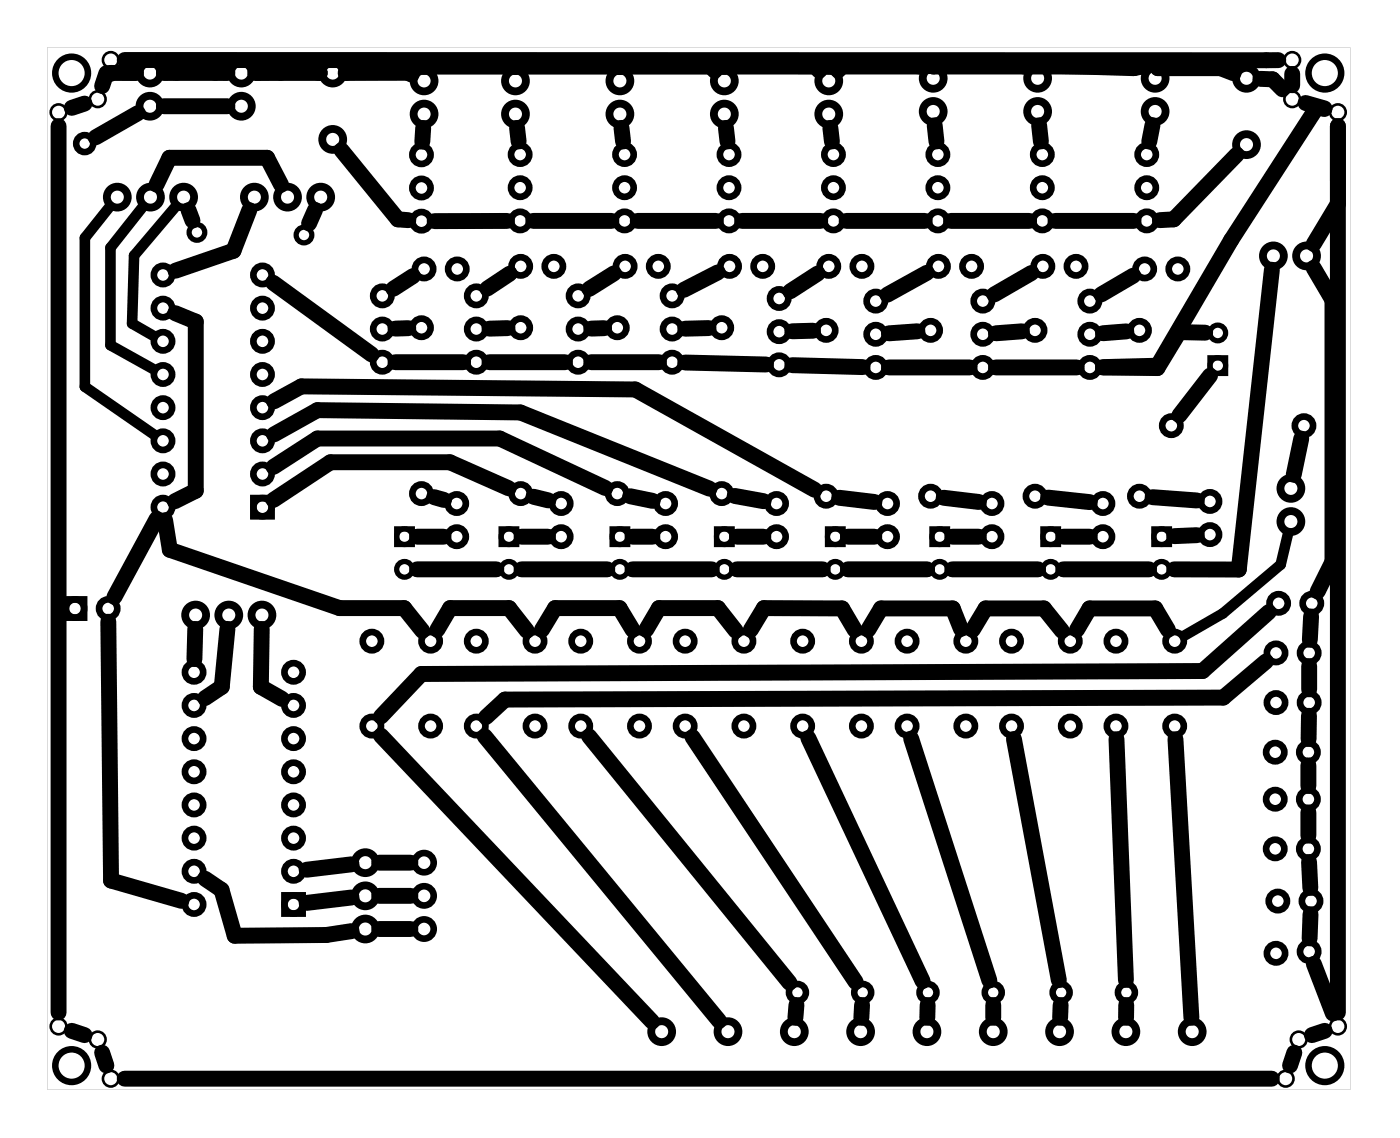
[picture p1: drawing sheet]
<svg xmlns="http://www.w3.org/2000/svg" width="107mm" height="87mm" viewBox="0 0 107 87" stroke-linecap="round" stroke-linejoin="round" font-family="sans-serif">
<path d="M3.6 3.6h99.8v79.8h-99.8zM3.6 3.6v79.8h99.8v-79.8z" fill="#000"/>
<g fill="none" stroke="#000" stroke-width=".5">
<circle cx="5.5" cy="5.6" r="1.25"/>
<circle cx="6.5" cy="11" r=".65"/>
<circle cx="101.5" cy="5.6" r="1.25"/>
<circle cx="61.1" cy="76" r=".65"/>
<circle cx="66.1" cy="76" r=".65"/>
<circle cx="71.1" cy="76" r=".65"/>
<circle cx="76.1" cy="76" r=".65"/>
<circle cx="81.3" cy="76" r=".65"/>
<circle cx="86.3" cy="76" r=".65"/>
<circle cx="5.5" cy="81.6" r="1.25"/>
<circle cx="101.5" cy="81.6" r="1.25"/>
</g>
<g fill="none" stroke="#000" stroke-width=".4">
<path d="M92.7 27.4h1.2v1.2h-1.2zM30.4 40.5h1.2v1.2h-1.2zM38.4 40.5h1.2v1.2h-1.2zM46.9 40.5h1.2v1.2h-1.2zM54.9 40.5h1.2v1.2h-1.2zM63.4 40.5h1.2v1.2h-1.2zM71.4 40.5h1.2v1.2h-1.2zM79.9 40.5h1.2v1.2h-1.2zM88.4 40.5h1.2v1.2h-1.2z"/>
<circle cx="15.1" cy="17.8" r=".6"/>
<circle cx="23.3" cy="18" r=".6"/>
<circle cx="93.3" cy="28" r=".6"/>
<circle cx="93.3" cy="25.5" r=".6"/>
<circle cx="31" cy="43.6" r=".6"/>
<circle cx="31" cy="41.1" r=".6"/>
<circle cx="39" cy="43.6" r=".6"/>
<circle cx="39" cy="41.1" r=".6"/>
<circle cx="47.5" cy="43.6" r=".6"/>
<circle cx="47.5" cy="41.1" r=".6"/>
<circle cx="55.5" cy="43.6" r=".6"/>
<circle cx="55.5" cy="41.1" r=".6"/>
<circle cx="64" cy="43.6" r=".6"/>
<circle cx="64" cy="41.1" r=".6"/>
<circle cx="72" cy="43.6" r=".6"/>
<circle cx="72" cy="41.1" r=".6"/>
<circle cx="80.5" cy="43.6" r=".6"/>
<circle cx="80.5" cy="41.1" r=".6"/>
<circle cx="89" cy="43.6" r=".6"/>
<circle cx="89" cy="41.1" r=".6"/>
</g>
<g fill="none" stroke="#000" stroke-width=".51">
<path d="M19.4 38.1h1.4v1.4h-1.4zM5 45.9h1.4v1.4h-1.4zM21.8 68.6h1.4v1.4h-1.4z"/>
<circle cx="32.3" cy="11.9" r=".7"/>
<circle cx="32.3" cy="16.9" r=".7"/>
<circle cx="32.3" cy="14.4" r=".7"/>
<circle cx="39.8" cy="11.8" r=".7"/>
<circle cx="39.8" cy="14.4" r=".7"/>
<circle cx="39.8" cy="16.9" r=".7"/>
<circle cx="47.8" cy="11.8" r=".7"/>
<circle cx="47.8" cy="14.4" r=".7"/>
<circle cx="47.8" cy="16.9" r=".7"/>
<circle cx="55.8" cy="11.8" r=".7"/>
<circle cx="55.8" cy="14.4" r=".7"/>
<circle cx="55.8" cy="16.9" r=".7"/>
<circle cx="63.8" cy="11.8" r=".7"/>
<circle cx="63.8" cy="14.4" r=".7"/>
<circle cx="63.8" cy="16.9" r=".7"/>
<circle cx="71.8" cy="11.8" r=".7"/>
<circle cx="71.8" cy="16.9" r=".7"/>
<circle cx="71.8" cy="14.4" r=".7"/>
<circle cx="79.8" cy="11.8" r=".7"/>
<circle cx="79.8" cy="16.9" r=".7"/>
<circle cx="79.8" cy="14.4" r=".7"/>
<circle cx="87.8" cy="11.8" r=".7"/>
<circle cx="87.8" cy="14.4" r=".7"/>
<circle cx="87.8" cy="16.9" r=".7"/>
<circle cx="12.5" cy="38.8" r=".7"/>
<circle cx="12.5" cy="28.7" r=".7"/>
<circle cx="12.5" cy="36.3" r=".7"/>
<circle cx="12.5" cy="21.1" r=".7"/>
<circle cx="12.5" cy="33.8" r=".7"/>
<circle cx="12.5" cy="26.1" r=".7"/>
<circle cx="12.5" cy="23.6" r=".7"/>
<circle cx="12.5" cy="31.2" r=".7"/>
<circle cx="20.1" cy="38.8" r=".7"/>
<circle cx="20.1" cy="36.3" r=".7"/>
<circle cx="20.1" cy="21.1" r=".7"/>
<circle cx="20.1" cy="33.8" r=".7"/>
<circle cx="20.1" cy="31.2" r=".7"/>
<circle cx="20.1" cy="23.6" r=".7"/>
<circle cx="20.1" cy="28.7" r=".7"/>
<circle cx="20.1" cy="26.1" r=".7"/>
<circle cx="29.3" cy="22.7" r=".7"/>
<circle cx="29.3" cy="27.7" r=".7"/>
<circle cx="29.3" cy="25.2" r=".7"/>
<circle cx="32.3" cy="25.1" r=".7"/>
<circle cx="32.3" cy="37.8" r=".7"/>
<circle cx="32.5" cy="20.6" r=".7"/>
<circle cx="35" cy="38.6" r=".7"/>
<circle cx="35" cy="20.6" r=".7"/>
<circle cx="36.5" cy="22.7" r=".7"/>
<circle cx="36.5" cy="27.7" r=".7"/>
<circle cx="36.5" cy="25.2" r=".7"/>
<circle cx="39.9" cy="25.1" r=".7"/>
<circle cx="39.9" cy="37.8" r=".7"/>
<circle cx="39.9" cy="20.4" r=".7"/>
<circle cx="42.4" cy="20.4" r=".7"/>
<circle cx="43" cy="38.6" r=".7"/>
<circle cx="44.3" cy="22.7" r=".7"/>
<circle cx="44.3" cy="25.2" r=".7"/>
<circle cx="44.3" cy="27.7" r=".7"/>
<circle cx="47.3" cy="25.1" r=".7"/>
<circle cx="47.3" cy="37.8" r=".7"/>
<circle cx="47.9" cy="20.4" r=".7"/>
<circle cx="50.4" cy="20.4" r=".7"/>
<circle cx="51" cy="38.6" r=".7"/>
<circle cx="51.5" cy="22.7" r=".7"/>
<circle cx="51.5" cy="25.2" r=".7"/>
<circle cx="51.5" cy="27.7" r=".7"/>
<circle cx="55.3" cy="25.1" r=".7"/>
<circle cx="55.3" cy="37.8" r=".7"/>
<circle cx="55.9" cy="20.4" r=".7"/>
<circle cx="58.4" cy="20.4" r=".7"/>
<circle cx="59.5" cy="38.6" r=".7"/>
<circle cx="59.7" cy="22.9" r=".7"/>
<circle cx="59.7" cy="27.9" r=".7"/>
<circle cx="59.7" cy="25.4" r=".7"/>
<circle cx="63.3" cy="25.3" r=".7"/>
<circle cx="63.3" cy="38" r=".7"/>
<circle cx="63.5" cy="20.4" r=".7"/>
<circle cx="66" cy="20.4" r=".7"/>
<circle cx="67.1" cy="23.1" r=".7"/>
<circle cx="67.1" cy="28.1" r=".7"/>
<circle cx="67.1" cy="25.6" r=".7"/>
<circle cx="68" cy="38.6" r=".7"/>
<circle cx="71.3" cy="25.3" r=".7"/>
<circle cx="71.3" cy="38" r=".7"/>
<circle cx="71.9" cy="20.4" r=".7"/>
<circle cx="74.4" cy="20.4" r=".7"/>
<circle cx="75.3" cy="23.1" r=".7"/>
<circle cx="75.3" cy="28.1" r=".7"/>
<circle cx="75.3" cy="25.6" r=".7"/>
<circle cx="76" cy="38.6" r=".7"/>
<circle cx="79.3" cy="25.3" r=".7"/>
<circle cx="79.3" cy="38" r=".7"/>
<circle cx="79.9" cy="20.4" r=".7"/>
<circle cx="82.4" cy="20.4" r=".7"/>
<circle cx="83.5" cy="23.1" r=".7"/>
<circle cx="83.5" cy="28.1" r=".7"/>
<circle cx="83.5" cy="25.6" r=".7"/>
<circle cx="84.5" cy="38.6" r=".7"/>
<circle cx="87.3" cy="25.3" r=".7"/>
<circle cx="87.3" cy="38" r=".7"/>
<circle cx="87.7" cy="20.6" r=".7"/>
<circle cx="89.7" cy="32.6" r=".7"/>
<circle cx="90.2" cy="20.6" r=".7"/>
<circle cx="92.7" cy="38.4" r=".7"/>
<circle cx="99.9" cy="32.6" r=".7"/>
<circle cx="5.7" cy="46.6" r=".7"/>
<circle cx="8.3" cy="46.6" r=".7"/>
<circle cx="14.9" cy="51.5" r=".7"/>
<circle cx="14.9" cy="56.6" r=".7"/>
<circle cx="14.9" cy="59.1" r=".7"/>
<circle cx="14.9" cy="54" r=".7"/>
<circle cx="22.5" cy="51.5" r=".7"/>
<circle cx="22.5" cy="56.6" r=".7"/>
<circle cx="22.5" cy="59.1" r=".7"/>
<circle cx="22.5" cy="54" r=".7"/>
<circle cx="28.5" cy="55.6" r=".7"/>
<circle cx="28.5" cy="49.1" r=".7"/>
<circle cx="33" cy="55.6" r=".7"/>
<circle cx="33" cy="49.1" r=".7"/>
<circle cx="35" cy="41.1" r=".7"/>
<circle cx="36.5" cy="55.6" r=".7"/>
<circle cx="36.5" cy="49.1" r=".7"/>
<circle cx="41" cy="55.6" r=".7"/>
<circle cx="41" cy="49.1" r=".7"/>
<circle cx="43" cy="41.1" r=".7"/>
<circle cx="44.5" cy="55.6" r=".7"/>
<circle cx="44.5" cy="49.1" r=".7"/>
<circle cx="49" cy="55.6" r=".7"/>
<circle cx="49" cy="49.1" r=".7"/>
<circle cx="51" cy="41.1" r=".7"/>
<circle cx="52.5" cy="55.6" r=".7"/>
<circle cx="52.5" cy="49.1" r=".7"/>
<circle cx="57" cy="55.6" r=".7"/>
<circle cx="57" cy="49.1" r=".7"/>
<circle cx="59.5" cy="41.1" r=".7"/>
<circle cx="61.5" cy="55.6" r=".7"/>
<circle cx="61.5" cy="49.1" r=".7"/>
<circle cx="66" cy="55.6" r=".7"/>
<circle cx="66" cy="49.1" r=".7"/>
<circle cx="68" cy="41.1" r=".7"/>
<circle cx="69.5" cy="55.6" r=".7"/>
<circle cx="69.5" cy="49.1" r=".7"/>
<circle cx="74" cy="55.6" r=".7"/>
<circle cx="74" cy="49.1" r=".7"/>
<circle cx="76" cy="41.1" r=".7"/>
<circle cx="77.5" cy="55.6" r=".7"/>
<circle cx="77.5" cy="49.1" r=".7"/>
<circle cx="82" cy="55.6" r=".7"/>
<circle cx="82" cy="49.1" r=".7"/>
<circle cx="84.5" cy="41.1" r=".7"/>
<circle cx="85.5" cy="55.6" r=".7"/>
<circle cx="85.5" cy="49.1" r=".7"/>
<circle cx="90" cy="55.6" r=".7"/>
<circle cx="90" cy="49.1" r=".7"/>
<circle cx="92.7" cy="40.9" r=".7"/>
<circle cx="97.7" cy="57.6" r=".7"/>
<circle cx="97.7" cy="50" r=".7"/>
<circle cx="97.7" cy="53.8" r=".7"/>
<circle cx="97.9" cy="46.2" r=".7"/>
<circle cx="100.2" cy="57.6" r=".7"/>
<circle cx="100.3" cy="53.8" r=".7"/>
<circle cx="100.3" cy="50" r=".7"/>
<circle cx="100.5" cy="46.2" r=".7"/>
<circle cx="14.9" cy="69.3" r=".7"/>
<circle cx="14.9" cy="64.2" r=".7"/>
<circle cx="14.9" cy="66.7" r=".7"/>
<circle cx="14.9" cy="61.6" r=".7"/>
<circle cx="22.5" cy="69.3" r=".7"/>
<circle cx="22.5" cy="66.7" r=".7"/>
<circle cx="22.5" cy="64.2" r=".7"/>
<circle cx="22.5" cy="61.6" r=".7"/>
<circle cx="32.5" cy="66.1" r=".74"/>
<circle cx="32.5" cy="71.1" r=".74"/>
<circle cx="32.5" cy="68.6" r=".74"/>
<circle cx="97.7" cy="61.2" r=".7"/>
<circle cx="97.7" cy="65" r=".7"/>
<circle cx="97.7" cy="73" r=".7"/>
<circle cx="97.9" cy="69" r=".7"/>
<circle cx="100.2" cy="65" r=".7"/>
<circle cx="100.2" cy="61.2" r=".7"/>
<circle cx="100.3" cy="72.9" r=".7"/>
<circle cx="100.4" cy="69" r=".7"/>
</g>
<g fill="none" stroke="#000" stroke-width=".2">
<circle cx="4.5" cy="8.6" r=".6"/>
<circle cx="7.5" cy="7.6" r=".6"/>
<circle cx="8.5" cy="4.6" r=".6"/>
<circle cx="99" cy="4.6" r=".6"/>
<circle cx="99" cy="7.6" r=".6"/>
<circle cx="102.5" cy="8.6" r=".6"/>
<circle cx="4.5" cy="78.6" r=".6"/>
<circle cx="7.5" cy="79.6" r=".6"/>
<circle cx="99.5" cy="79.6" r=".6"/>
<circle cx="102.5" cy="78.6" r=".6"/>
<circle cx="8.5" cy="82.6" r=".6"/>
<circle cx="98.5" cy="82.6" r=".6"/>
</g>
<g fill="none" stroke="#000" stroke-width=".6">
<circle cx="9" cy="15.1" r=".8"/>
<circle cx="11.5" cy="8.1" r=".8"/>
<circle cx="11.5" cy="5.6" r=".8"/>
<circle cx="11.5" cy="15.1" r=".8"/>
<circle cx="14.1" cy="15.1" r=".8"/>
<circle cx="18.5" cy="8.1" r=".8"/>
<circle cx="18.5" cy="5.6" r=".8"/>
<circle cx="19.5" cy="15.1" r=".8"/>
<circle cx="22" cy="15.1" r=".8"/>
<circle cx="24.6" cy="15.1" r=".8"/>
<circle cx="25.5" cy="5.6" r=".8"/>
<circle cx="25.5" cy="10.7" r=".8"/>
<circle cx="32.5" cy="8.7" r=".8"/>
<circle cx="32.5" cy="6.2" r=".8"/>
<circle cx="39.5" cy="8.7" r=".8"/>
<circle cx="39.5" cy="6.2" r=".8"/>
<circle cx="47.5" cy="8.7" r=".8"/>
<circle cx="47.5" cy="6.2" r=".8"/>
<circle cx="55.5" cy="8.7" r=".8"/>
<circle cx="55.5" cy="6.2" r=".8"/>
<circle cx="63.5" cy="8.7" r=".8"/>
<circle cx="63.5" cy="6.2" r=".8"/>
<circle cx="71.5" cy="8.5" r=".8"/>
<circle cx="71.5" cy="6" r=".8"/>
<circle cx="79.5" cy="8.5" r=".8"/>
<circle cx="79.5" cy="6" r=".8"/>
<circle cx="88.5" cy="8.5" r=".8"/>
<circle cx="88.5" cy="6" r=".8"/>
<circle cx="95.5" cy="6" r=".8"/>
<circle cx="95.5" cy="11.1" r=".8"/>
<circle cx="97.5" cy="19.6" r=".8"/>
<circle cx="100.1" cy="19.6" r=".8"/>
<circle cx="98.9" cy="39.9" r=".8"/>
<circle cx="98.9" cy="37.4" r=".8"/>
<circle cx="15" cy="47.1" r=".8"/>
<circle cx="17.5" cy="47.1" r=".8"/>
<circle cx="20.1" cy="47.1" r=".8"/>
<circle cx="28" cy="66.1" r=".8"/>
<circle cx="28" cy="71.1" r=".8"/>
<circle cx="28" cy="68.6" r=".8"/>
<circle cx="50.7" cy="79" r=".8"/>
<circle cx="55.8" cy="79" r=".8"/>
<circle cx="60.8" cy="79" r=".8"/>
<circle cx="65.9" cy="79" r=".8"/>
<circle cx="71" cy="79" r=".8"/>
<circle cx="76.1" cy="79" r=".8"/>
<circle cx="81.2" cy="79" r=".8"/>
<circle cx="86.2" cy="79" r=".8"/>
<circle cx="91.3" cy="79" r=".8"/>
</g>
<g fill="none" stroke="#000" stroke-width="1.2">
<path d="M4.5 9.7v67.8M6.5 7.9l-1 .4M8.1 5.6l-.3 1M9.6 4.6h88.3M10.4 5.6h-1.9v.1M10.6 8.7l-3.3 1.8M12 14.1l1-2h7.5l1 2.1M12.6 8.1h4.8M14.4 16.1l.3 .8M17.4 5.6h-4.8M19.1 16.1l-1.2 3.1-4.5 1.5M24.1 16.1l-.4 1"/>
<path d="M24.4 5.6h.1h-4.9M26.2 11.5l4.3 5.3 .8 .1M26.6 5.6h-.1h4.8l.2 .1M32.4 9.8v1M32.5 5.1h21.9l.4 .3M38.8 16.9h-5.5M39.5 5.1h.1M39.6 9.8l.1 1M40.9 16.9h5.9M47.5 5.1h.1M47.6 9.8l.1 1M48.9 16.9h5.9"/>
<path d="M55.6 9.8l.1 1M56.9 16.9h5.9M62.4 5.1l.4 .3M62.5 5.1h-7.1M63.1 4.8l-.6 .3M63.6 9.8l.1 1M64.5 5.1l-.3 .3M64.9 16.9h5.9M71.5 4.9v.2h16l-.6 .1-7.2-.2M71.6 9.6l.1 1.2M71.8 5l-1.4 .1h-7M72.9 16.9h5.9"/>
<path d="M79.6 9.6l.1 1.2M80.9 16.9h5.9M88.3 9.6l-.3 1.2M88.8 5l-.1 .2h4.8l1 .4M94.7 11.8l-4.8 5-1 .1M96.5 6l1 .1 .7 .7M99 5.7v.8M100 7.9l1.5 .4M101.5 8.3l-.6-.1-6.6 10.2-5.6 9.6-4.2 .1M102.5 9.7v67.8M102.5 15.6l-1.9 3.1M12 39.7l-3.2 6"/>
<path d="M12.6 39.8l.4 2.3 13 4.5h5l1.4 1.7M13.4 24l1.6 .6v13l-1.6 .8M20.9 21.6l7.6 5.5M21 35.7l3.3-2.1h14l8.1 3.8M21 33.3l3.3-1.9 15.6 .2 14.5 5.8M21 30.7l2.1-1.1 25.6 .2 13.7 7.7M30.3 27.7h5.2M31.3 25.1l-1 .1M31.6 21.1l-1.5 1M33.3 38.1l.7 .2M37.5 27.7h5.8M38.9 25.1l-1.4 .1"/>
<path d="M39 37.4l-4.5-2h-9.2l-4.4 2.9M39 21l-1.7 1.1M40.9 38l1.1 .3M45.3 27.7h5.2M46.3 25.1l-1 .1M47 20.9l-1.9 1.2M48.3 38l1.7 .4M52.5 27.8l6.2 .1M54.3 25.1l-1.8 .1M55 20.9l-2.6 1.3M56.3 38l2.2 .4M60.7 28l5.4 .1"/>
<path d="M62.3 25.3l-1.6 .1M62.6 20.9l-2.1 1.4M64.3 38.1l2.7 .3M68.1 28.1h6.2M70.3 25.4l-2.2 .1M71 20.9l-3 1.7M72.3 38.1l2.7 .3M76.3 28.1h6.2M78.3 25.4l-2 .1M79 20.9l-2.8 1.6M80.3 38.1l3.2 .3M86.3 25.4l-1.8 .1"/>
<path d="M86.8 21.1l-2.4 1.4M88.3 38.1l3.4 .2M92.3 25.5l-2-.1-1.6 2.8-4.2-.1M92.7 28.8l-2.4 3M97.4 20.7l-2.5 22.9h-4.9M99.7 33.6l-.6 2.8M100.6 20.5l1.5 2.5v20l-1.2 2.3M8.3 47.6l.2 19.8 5.4 1.6M15 48.2l-.1 2.3M17.4 48.2l-.4 4.4-1.3 .9M20 48.2v4.4l1.6 .9M29.2 56.3l20.8 21.9"/>
<path d="M32 43.6h6M32 41.1h2M33.5 48.2l1-1.6h4.5l1.4 1.7M37.1 56.4l18 21.8M40 43.6h6.5M40 41.1h2M45.1 56.4l15.4 18.8M48.5 41.1h1.5M48.5 43.6h6M48.5 48.2l-1-1.6h-5l-1 1.6M49.5 48.2l1-1.6h4.5l1.4 1.7M53 56.4l12.6 18.8"/>
<path d="M56.5 43.6h6.5M56.5 41.1h2M61.9 56.5l8.8 18.6M65 43.6h6M65 41.1h2M65.5 48.2l-1-1.6h-6l-1 1.6M69.8 56.6l6 18.5M73 43.6h6.5M73 41.1h2M73.6 48.2l-.6-1.6h-5.5l-1 1.6M74.5 48.2l1-1.6h4.5l1.4 1.7M77.7 56.6l3.4 18.4"/>
<path d="M81.5 43.6h6.5M81.5 41.1h2M82.5 48.2l1-1.6h5l1 1.6M85.5 56.6l.7 18.4M90 56.6l1.3 21.3M91.7 41l-1.8 .1M97 50.6l-3.3 2.8-55 .2-1.5 1.3M97.2 46.9l-5.1 4.5-59.8 .2-3.1 3.3M100.2 58.6v1.6M100.3 54.8l-.1 1.8M100.3 51v1.8M100.4 47.2l-.1 1.8"/>
<path d="M5.5 78.9l1 .4M15.7 67.3l1.3 .8 1 3.5h7l1.9-.3M26.9 68.7l-3.4 .4M26.9 66.2l-3.4 .4M29.1 71.1h2.3M29.1 68.6h2.3M29.1 66.1h2.3M61 77l-.1 .9M66 77v.9M71.1 77l-.1 .9M76.1 77v.9M81.2 77v.9"/>
<path d="M86.3 77v.9M100.2 62.2v1.8M100.3 66l.1 2M100.4 70l-.1 1.9M100.6 73.8l1.5 3.8M101.5 78.9l-1 .4M7.8 80.6l.3 1M9.6 82.6h87.8M99.1 80.6l-.3 1"/>
</g>
<path d="M8.4 15.8l-1.9 2.4v11.4l5.3 3.7M11 15.8l-2.5 3.2v7.4l3.2 1.9M13.5 15.8l-3.2 3.8-.2 5.2 1.6 .9M98.7 40.8l-.6 2.4-4.4 3.8-3 1.7" fill="none" stroke="#000" stroke-width=".81"/>
</svg>
